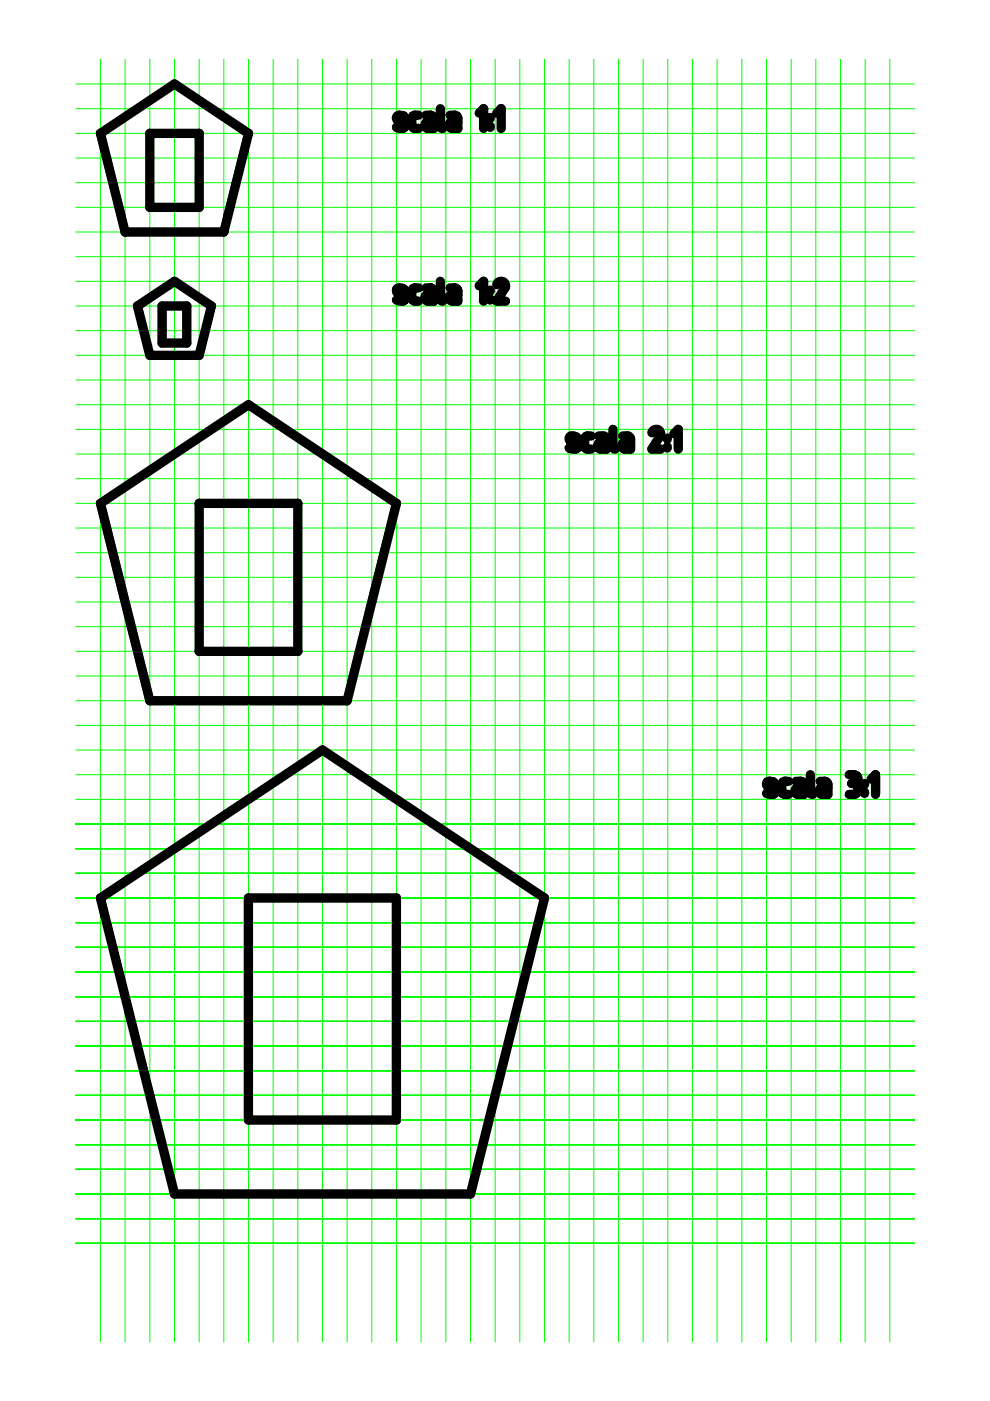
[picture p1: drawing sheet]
<svg xmlns="http://www.w3.org/2000/svg" width="210mm" height="297mm" viewBox="0 0 210 297" stroke-linecap="round" stroke-linejoin="round" font-family="sans-serif">
<g fill="none" stroke="#0f0" stroke-width=".21">
<path d="M16.1 17.8h177.8M21.3 12.6v271.9M26.5 12.6v271.9M31.8 12.6v271.9M37 12.6v271.9M42.2 12.6v271.9M47.5 12.6v271.9M52.7 12.6v271.9M57.9 12.6v271.9M63.1 12.6v271.9M68.4 12.6v271.9M73.6 12.6v271.9"/>
<path d="M78.8 12.6v271.9M84.1 12.6v271.9M89.3 12.6v271.9M94.5 12.6v271.9M99.8 12.6v271.9M105 12.6v271.9M110.2 12.6v271.9M115.4 12.6v271.9M120.7 12.6v271.9M125.9 12.6v271.9M131.1 12.6v271.9M136.4 12.6v271.9"/>
<path d="M141.6 12.6v271.9M146.8 12.6v271.9M152 12.6v271.9M157.3 12.6v271.9M162.5 12.6v271.9M167.7 12.6v271.9M173 12.6v271.9M178.2 12.6v271.9M183.4 12.6v271.9M188.7 12.6v271.9M16.1 23.1h177.8M16.1 28.3h177.8"/>
<path d="M16.1 33.5h177.8M16.1 38.7h177.8M16.1 44h177.8M16.1 49.2h177.8M16.1 54.4h177.8M16.1 59.6h177.8M16.1 64.9h177.8M16.1 70.1h177.8M16.1 75.3h177.8M16.1 80.6h177.8M16.1 85.8h177.8M16.1 91h177.8"/>
<path d="M16.1 96.3h177.8M16.1 101.5h177.8M16.1 106.7h177.8M16.1 112h177.8M16.1 117.2h177.8M16.1 122.4h177.8M16.1 127.6h177.8M16.1 132.9h177.8M16.1 138.1h177.8M16.1 143.3h177.8M16.1 148.6h177.8M16.1 153.8h177.8"/>
<path d="M16.1 159h177.8M16.1 164.3h177.8M16.1 169.5h177.8M16.1 174.7h177.8M16.1 179.9h177.8M16.1 185.2h177.8M16.1 190.4h177.8M16.1 195.6h177.8M16.1 200.9h177.8M16.1 206.1h177.8M16.1 211.3h177.8M16.1 216.6h177.8"/>
<path d="M16.1 221.8h177.8M16.1 227h177.8M16.1 232.2h177.8M16.1 237.5h177.8M16.1 242.7h177.8M16.1 247.9h177.8M16.1 253.2h177.8M16.1 258.4h177.8M16.1 263.6h177.8"/>
</g>
<g fill="none" stroke="#000" stroke-width="2">
<path d="M21.3 28.3l15.7-10.5 15.7 10.5-5.2 20.9h-21zM31.8 28.3h10.4v15.7h-10.4zM85.7 24.7l-1.3-.2-.3 .2v.4l.2 .4 1.5 .8 .1 .2-.1 .5-.3 .2-1.4-.2M88.7 24.4l-1 .1-.4 .6v1.5l.2 .4 .4 .2h.8M90.3 24.4l1.2 .1 .5 .6v2.1l-1.6-.1-.3-.4 .3-.7 .4-.2h1.2M93.4 23.1v3.8l.4 .3M95.4 24.4h1.1l.5 .4 .1 2.4h-1.3l-.4-.2-.2-.5 .3-.5 .4-.2h1.2M101.6 24l.9-.9v4.1M103.9 24.9v.2M103.9 26.8v.2M105.3 24l1-.9v4.1M93.4 59.6v3.9l.4 .3"/>
<path d="M29.1 64.9l7.9-5.3 7.8 5.3-2.6 10.4h-10.4zM34.4 64.9h5.2v7.8h-5.2zM85.7 61.3l-1.1-.3-.4 .3-.1 .4 .1 .4 1.6 .7 .1 .4-.1 .4-.7 .2-1-.2M88.7 61l-.9 .1-.5 .6 .1 1.8 .5 .3h.8M90.3 61l1.2 .1 .4 .3 .1 2.4h-1.3l-.4-.1-.2-.7 .3-.4 .3-.2h1.3M95.4 61l1.2 .1 .5 .5v2.2h-1.3l-.3-.1-.3-.6 .2-.5 .4-.2h1.3M101.6 60.6l.9-1v4.2M103.9 61.5v.2M103.9 63.4v.2M105.3 60.3l.4-.4 .6-.3 .5 .3 .4 .6-.1 .4-1.8 2.9h1.9M122.3 92.7l-1.2-.3-.3 .2-.1 .5 .2 .4 1.5 .8 .1 .3-.1 .4-.3 .2-1.4-.2M125.3 92.4l-1 .1-.4 .5 .1 1.9 .5 .3h.8"/>
<path d="M126.9 92.4l1.3 .1 .4 .5v2.2l-1.6-.1-.3-.6 .3-.6 1.6-.1M130 91v3.8l.2 .3 .2 .1M132.1 92.4h1.1l.3 .3 .2 .3v2.2l-1.6-.1-.3-.7 .3-.5 1.6-.1M138.2 91.7l.3-.4 .5-.3 .5 .1 .5 .4v.8l-1.8 2.9h1.9M141.5 92.9v.2M141.5 94.7v.3M142.9 92l.9-1v4.2M21.3 106.7l31.4-20.9 31.4 20.9-10.5 41.9h-41.8zM42.2 106.7h20.9v31.4h-20.9zM164.1 165.9l-1.2-.2-.3 .2-.1 .5 .3 .3 1.4 .7 .2 .3-.2 .5-.3 .2h-.5l-.9-.2M167.2 165.7h-1l-.3 .2-.1 .4 .1 1.8 .4 .3h.9M168.8 165.7h1.1l.4 .2 .1 .4v2.1l-1.6-.1-.2-.6 .2-.5 1.6-.2"/>
<path d="M171.8 164.3v3.8l.2 .2 .3 .1M173.9 165.7h1l.6 .3v2.4h-1.3l-.4-.2-.1-.6 .3-.4 1.5-.2M180.1 164.3h1.1l.6 .5v.9l-.4 .3-.4 .1M180.5 166.1h.5M181 166.1l.6 .2 .3 .4-.1 1.2-.5 .5h-1.2M183.3 166.1v.2M183.3 168v.2M184.7 165.2l.9-.9v4.1M21.3 190.4l47.1-31.4 47 31.4-15.6 62.8h-62.8zM52.7 190.4h31.4v47.1h-31.4z"/>
</g>
</svg>
